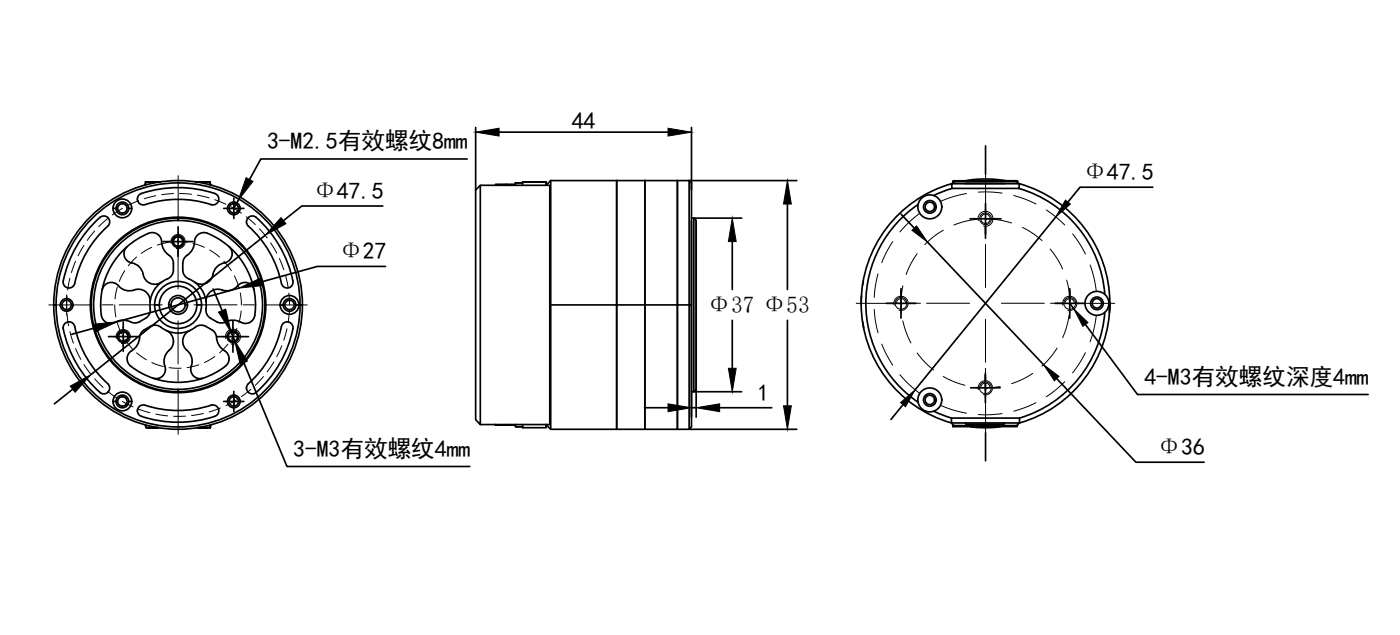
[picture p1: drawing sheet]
<svg xmlns="http://www.w3.org/2000/svg" width="208mm" height="94mm" viewBox="0 0 208 94" stroke-linecap="round" stroke-linejoin="round" font-family="sans-serif">
<defs><g id="words">
<g font-size="3.5">
<text x="39.6" y="22.1">3-M2.5有效螺纹8mm</text>
<text x="84.9" y="19.1">44</text>
<text x="46.5" y="29.5">Φ47.5</text>
<text x="160.8" y="26.7">Φ47.5</text>
<text x="50.4" y="38.5">Φ27</text>
<text x="105" y="46.5">Φ37 Φ53</text>
<text x="112.4" y="59.4">1</text>
<text x="169.8" y="57.1">4-M3有效螺纹深度4mm</text>
<text x="43.5" y="67.8">3-M3有效螺纹4mm</text>
<text x="171.8" y="67.5">Φ36</text>
</g>
</g></defs>
<!-- layer: 0 -->
<g fill="none" stroke="#000" stroke-width=".25">
<path d="M70.6 18.9v9.3M74.1 19.6h25M102.6 18.9v9.3M14.1 33l.7-.7a.87 .87 0 0 1 1.3 0 .87 .87 0 0 1-.1 1.3 16.3 16.3 0 0 0-5 8.7 .87 .87 0 0 1-1.1 .4 .87 .87 0 0 1-.5-1 17.4 17.4 0 0 1 4.7-8.7zM16.8 30.9h.4M16.8 30.9a1.39 1.39 0 0 0 1.4 1.4 1.39 1.39 0 0 0 1.4-1.4M16.8 30.9a1.39 1.39 0 0 1 1.4-1.4 1.39 1.39 0 0 1 1.4 1.4M17.2 30.9a.94 .94 0 0 1 1-.9 .94 .94 0 0 1 .9 .9M17.2 30.9a.94 .94 0 0 0 1 1 .94 .94 0 0 0 .9-1M18.2 37.2a10.8 10.8 0 0 1 4.2-2.7 1.39 1.39 0 0 1 1.6 1.4 2.69 2.69 0 0 0 1.4 2.2 2.66 2.66 0 0 1-.2 3.1 4.4 4.4 0 0 0-2.9 4.8 2.19 2.19 0 0 1-1.9 1.9 1.96 1.96 0 0 1-1.5-.3 2.74 2.74 0 0 0-2.1 .3 1.39 1.39 0 0 1-1.8-1.1 11.5 11.5 0 0 1 3.2-9.6zM18.9 36.6a1.39 1.39 0 0 0-.4 1.4 1.39 1.39 0 0 0 1.1 1 2.25 2.25 0 0 1 1.8 2.1 1.74 1.74 0 0 0 2.6 .8M19.1 30.9h.5"/>
<path d="M20.7 28.8a16.5 16.5 0 0 1 11.5 .1 .87 .87 0 0 1 .2 1.1 .87 .87 0 0 1-1.1 .4 16.1 16.1 0 0 0-10 0 .87 .87 0 0 1-.9-.6 .87 .87 0 0 1 .3-1zM21.6 27h2.2M21.6 27h1.3M21.6 27v.4M21.6 27.2l-.1 .3M21.9 27h1.9zM23.1 27h.7M26.4 32.4v.3M26.4 32.7a12.5 12.5 0 0 0-12.5 12.6 12.5 12.5 0 0 0 12.5 12.5M26.4 32.7a12.5 12.5 0 0 1 12.6 12.6 12.5 12.5 0 0 1-12.6 12.5M26.4 32.4a12.9 12.9 0 0 1 12.9 12.9 12.9 12.9 0 0 1-12.9 12.8M26.4 32.4a12.9 12.9 0 0 0-12.9 12.9 12.9 12.9 0 0 0 12.9 12.8"/>
<path d="M29.1 27h2zM29.1 27h1.7zM29.2 35a1.39 1.39 0 0 1 1.6-.4 11.4 11.4 0 0 1 6.9 12.5 1.39 1.39 0 0 1-1.9 .7 2.69 2.69 0 0 0-2.7 .1 2.65 2.65 0 0 1-2.5-1.7 4.5 4.5 0 0 0-3-5 2.59 2.59 0 0 1-.1-3.1 2.85 2.85 0 0 0 1.4-2.6zM31.1 27v.4v-.4M31.1 27.2l.2 .3M33.2 30.9h3M34 36.6a1.39 1.39 0 0 1 .4 1.4 1.39 1.39 0 0 1-1.1 1 2.25 2.25 0 0 0-1.8 2.1 1.74 1.74 0 0 1-2.6 .8M34.7 29.4v3M35.4 29.7l-.7 1.2M36.9 32.3a.87 .87 0 0 1 1.1 0 16.8 16.8 0 0 1 5.5 9.7 .87 .87 0 0 1-.9 .7 .87 .87 0 0 1-.8-.7 16 16 0 0 0-5.1-8.6 .87 .87 0 0 1 .2-1.1zM39.3 34.9l-25.8 20.7M56.8 30.6h-12l-2.7 2.1"/>
<path d="M57.2 39.5h-10.1l-8.2 2.3M69.3 23.6h-30.6l-1.7 3.1M71.3 27.5v35.5l-.7-.7v-34.1zM71.3 27.5h10.3v35.5h-10.3M73.5 27.5v-.2h1.6v.2M75.1 27.3h1.4M77.6 27h3.4zM77.6 27v.5M77.6 27.1h-1.1v.4M77.9 27h2.8zM81 27.5v-.5v.5M81.7 26.8v36.9"/>
<path d="M81.7 26.8l-.7 .7M81.7 26.8h36.6M95.7 26.8v18.5M102.6 32.7v30.7l-.3 .3v-18.4h.3v-18.2l-.3-.3v18.5h-1.8v-18.5v36.9v-18.4h-4.8v18.4v-18.4h-4.2v18.4v-36.9v18.5h-9.8M102.6 32.4h.4v25.7h-.4M103.3 32.7v29.2M108.7 35.8v7.2M110.1 32.4h-7.1l.3 .3v25.1l-.3 .3h7.1M116.9 30.3v12.7M133.7 31.8l2 2.1M136.3 30.3a17.8 17.8 0 0 0 0 29.4M137.6 35.9l17.3 18.2"/>
<path d="M141.2 27.3a18.5 18.5 0 0 0-13.4 17.7 18.5 18.5 0 0 0 13.4 17.8M141.3 28h9.9M141.3 28l-2.7 1M141.3 27.3h.1M141.5 26.8v.2v-.2h9.5v.3M141.7 27l-.3 .1-.1 .2M141.7 27h9h.2l.2 .3M141.7 27h.1M143.3 27.3h5.7M146.3 33.7v1.7M146.3 21.6v4.2M149.3 26.8a17.7 17.7 0 0 0-6 0"/>
<path d="M151.1 27.2l.2 .1M151.2 28a17.8 17.8 0 0 1 12.8 15.7M151.3 27.3h-10.1l.1 .7M151.3 27.3l-.1 .7M151.3 27.3a18.5 18.5 0 0 1 13.4 17.7 18.5 18.5 0 0 1-13.4 17.8M156.7 32.2l-20.9 25.6M171.1 27.8h-10.8l-1.8 2.2M8 45.3h.3M8 45.3a18.5 18.5 0 0 1 18.4-18.5 18.5 18.5 0 0 1 18.5 18.5M8 45.3a18.5 18.5 0 0 0 18.4 18.4 18.5 18.5 0 0 0 18.5-18.4M8.3 45.3a18.1 18.1 0 0 1 18.1-18.2 18.1 18.1 0 0 1 18.1 18.2M8.3 45.3a18.1 18.1 0 0 0 18.1 18.1 18.1 18.1 0 0 0 18.1-18.1"/>
<path d="M9.6 48a.87 .87 0 0 1 .9-.2 .87 .87 0 0 1 .6 .7 16.3 16.3 0 0 0 5.1 8.7 .87 .87 0 0 1-.3 1.1 .87 .87 0 0 1-1.1-.1 17.2 17.2 0 0 1-5.4-9.6zM10.8 57.8l-2.7 2.1M14 48.7l-3.3 .9M15.2 43a1.39 1.39 0 0 1 1-1 1.39 1.39 0 0 1 1.4 .4 2.3 2.3 0 0 0 2.7 .5 1.74 1.74 0 0 1 2 1.9M16.8 59.6h.4M16.8 59.6a1.39 1.39 0 0 0 1.4 1.4 1.39 1.39 0 0 0 1.4-1.4M16.8 59.6a1.39 1.39 0 0 1 1.4-1.4 1.39 1.39 0 0 1 1.4 1.4M17.2 59.6a.94 .94 0 0 0 1 .9 .94 .94 0 0 0 .9-.9M17.2 59.6a.94 .94 0 0 1 1-1 .94 .94 0 0 1 .9 1M19.1 59.6h.5M19.4 54.3a11.5 11.5 0 0 0 14.1 0M22.9 45.3a3.5 3.5 0 0 1 3.5-3.5 3.5 3.5 0 0 1 3.5 3.5"/>
<path d="M22.9 45.3a3.5 3.5 0 0 0 3.5 3.4 3.5 3.5 0 0 0 3.5-3.4M22.9 45.3h.7M23.6 45.3a2.79 2.79 0 0 0 2.8 2.7 2.79 2.79 0 0 0 2.8-2.7M23.6 45.3a2.79 2.79 0 0 1 2.8-2.8 2.79 2.79 0 0 1 2.8 2.8M24.7 49.1a1.74 1.74 0 0 1 .4 2.9 2.56 2.56 0 0 0-.5 2.8 1.39 1.39 0 0 1-1.9 1.3M25 45.3h.4v-.4l.3-.4 .3-.2 .4-.1 .4 .1 .4 .2 .2 .4 .1 .4h.3M25 45.3a1.39 1.39 0 0 1 1.4-1.4 1.39 1.39 0 0 1 1.4 1.4M25 45.3a1.39 1.39 0 0 0 1.4 1.3 1.39 1.39 0 0 0 1.4-1.3M25.4 45.3v.3l.3 .4 .7 .3 .4-.1 .4-.2 .2-.4 .1-.3M26.4 57.8v.3M28.1 49.1a1.8 1.8 0 0 0-.1 3.2 2.41 2.41 0 0 1 .3 2.4 1.39 1.39 0 0 0 1.9 1.4M29.2 45.3h.7"/>
<path d="M30.6 48.4a2.07 2.07 0 0 1 1.6 2.2 2.78 2.78 0 0 0 1.4 1.7 1.39 1.39 0 0 1-.1 2M30.6 48.4a1.39 1.39 0 0 0-1.6 .1 4.3 4.3 0 0 1-5.5-.2 2.6 2.6 0 0 0-2.7 1.4 2.84 2.84 0 0 1-1.5 2.6 1.39 1.39 0 0 0 .1 2M31.6 42.9l1.4 3.2M33.2 59.6h3M34.3 49.3l.5 1.3M34.7 58.1v3M34.7 58.9v1.4M35.5 42.7l-18.1 5.1M36.2 53.8l6.4 15.4h27.1M37.7 43a1.39 1.39 0 0 0-1-1 1.39 1.39 0 0 0-1.4 .4 2.24 2.24 0 0 1-2.7 .5 1.74 1.74 0 0 0-2 1.9M41.6 45.3h.4M41.6 45.3a1.39 1.39 0 0 0 1.4 1.3 1.39 1.39 0 0 0 1.4-1.3"/>
<path d="M41.6 45.3a1.39 1.39 0 0 1 1.4-1.4 1.39 1.39 0 0 1 1.4 1.4M41.9 48.1a.87 .87 0 0 1 1.1-.3 .87 .87 0 0 1 .5 1 17.1 17.1 0 0 1-5.7 9.6 .87 .87 0 0 1-1.1-.3 .87 .87 0 0 1 .2-1.2 16.4 16.4 0 0 0 5-8.8zM43.9 45.3h.5M44.5 45.3h.4M108.7 47.5v7.2M116.9 47.5v12.7M127.9 43.9l-.1 1.3M128 47.7l.2 1M128.1 41.7l-.1 .6M133.7 43.1v1.7M146.2 55.7v1.6M146.3 57.6v.3"/>
<path d="M156.8 56.2l11.8 12.4h10.1M158.8 43.1v1.7M158.8 45l.6 .9M161.1 48.1l7.7 10.4h34.3M164 46.4a17.8 17.8 0 0 1-12.7 15.6M164.7 46.1v-1.2v1.5M20.6 60.5a.87 .87 0 0 1 .9-.4 16.4 16.4 0 0 0 10.2 0 .87 .87 0 0 1 .8 .8 .87 .87 0 0 1-.6 .9 17 17 0 0 1-11.2-.1 .87 .87 0 0 1-.1-1.2zM21.5 63l.2 .3M21.7 63.5h1.8zM21.7 63.1v.4M22 63.5h1.5zM29.4 63.5h1.8h-1.2"/>
<path d="M29.4 63.5h1.5zM29.4 63.5h.3M31.2 63.1v.4v-.4M31.3 63.1l-.1 .1M73.5 63.1h3zM73.5 63.1h.1M73.5 63v.1M73.8 63.1h1zM74.7 63.1h.3zM74.7 63.1h1.4zM74.7 63.1h.1M75.1 63v.1"/>
<path d="M76.5 63v.3h1.1h-1.1M77.6 63v.5h3.4v-.5M81 63v.5M81 63l.7 .7M81.7 63.7h36.6M95.7 60.5h3.4M102.6 60.5h.7M106.8 60.5h7.7M134 60l-1.8 2.3M138.6 61l2.6 1M141.2 62v.8h10.1v-.8M141.2 62h10.1"/>
<path d="M141.3 62.8l.2 .3 .2 .1h9l.2-.1 .3-.3M143.3 62.8v.2l5.8-.1v-.1M146.3 64.2v4.2M148.6 63.3a16.6 16.6 0 0 1-4.7 0M151 63.1v.2h-9.6v-.2v.2M151.2 62.8h.1M151.3 62.8h-.1"/>
<circle cx="18.2" cy="30.9" r=".7"/>
<circle cx="26.4" cy="35.8" r=".7"/>
<circle cx="26.4" cy="35.8" r=".87"/>
<circle cx="34.7" cy="30.9" r=".7"/>
<circle cx="34.7" cy="30.9" r=".94"/>
<circle cx="138" cy="30.7" r="1.78"/>
<circle cx="138" cy="30.7" r=".94"/>
<circle cx="138" cy="30.7" r=".7"/>
<circle cx="9.9" cy="45.3" r=".7"/>
<circle cx="9.9" cy="45.3" r=".94"/>
<circle cx="18.2" cy="59.6" r=".7"/>
<circle cx="18.3" cy="50" r=".7"/>
<circle cx="18.3" cy="50" r=".87"/>
<circle cx="26.4" cy="45.3" r="13"/>
<circle cx="34.6" cy="50" r=".7"/>
<circle cx="34.6" cy="50" r=".87"/>
<circle cx="34.7" cy="59.6" r=".7"/>
<circle cx="34.7" cy="59.6" r=".94"/>
<circle cx="43" cy="45.3" r=".7"/>
<circle cx="43" cy="45.3" r=".94"/>
<circle cx="138" cy="59.3" r="1.78"/>
<circle cx="138" cy="59.3" r=".94"/>
<circle cx="138" cy="59.3" r=".7"/>
<circle cx="162.8" cy="45" r="1.78"/>
<circle cx="162.8" cy="45" r=".94"/>
<circle cx="162.8" cy="45" r=".7"/>
</g>
<g fill="none" stroke="#000" stroke-width=".15">
<path d="M11.2 38.8l-.6 1.6M12.5 36.4l-.9 1.6M14.1 34.3l-1.2 1.4M16 32.4l-1.3 1.2M18.2 30.9l-1.5 1M20.3 38.1l-1.3 1.3M20.6 29.8l-1.7 .7M22.5 36.7l-1.5 .9M23.1 29l-1.7 .5M25.1 35.9l-1.7 .5M25.4 36.1a1.06 1.06 0 0 1 .9-1.3 1.06 1.06 0 0 1 1.2 1.1 1.06 1.06 0 0 1-1.3 1M25.8 28.7l-1.8 .2"/>
<path d="M26 35.9h1.8M26.4 36.5v6.4M26.4 26.1v6.4M26.7 28.7l1.7 .1M28.6 36.1l1.7 .6M29.3 29l1.7 .4M31.1 37.1l1.5 1M31.9 29.6l1.6 .7M33.2 38.8l1.1 1.4M34.3 30.7l1.5 .9M36.5 32.2l1.4 1.1M38.5 34l1.2 1.3"/>
<path d="M40.2 36l.9 1.6M41.5 38.4l.6 1.6M132.5 35.8l-.9 1.5-.7 1.7M136.1 37.7l-1 1.6-.6 1.4M136.5 31.7l-1.6 1.3-1.3 1.4M140 34.2l-1.6 1-1.2 1.1M143.4 28.7l-1.8 .4-2 .8M145 32.6l-1.8 .3-1.6 .5M145.2 32.8a1.11 1.11 0 0 1 1-1.4 1.11 1.11 0 0 1 1.2 1.2 1.11 1.11 0 0 1-1.4 .9M145.2 28.5h1.7l1.8 .2M146.3 36.3v6.4M146.3 25.8v6.4"/>
<path d="M146.7 32.5l1.7 .2 1.7 .4M150.5 29l1.6 .5 1.7 .8M151.8 33.8l1.5 .9 1.4 1M155.3 31.2l1.4 1 1.3 1.2M155.9 37l1.1 1.5 .7 1.4M159.2 34.7l1.1 1.5 .8 1.5M161.8 39.3l.5 1.8 .4 2.1M7.2 45.3h6.5M9.9 43.8v2.9M9.9 43.9v1.8M9.9 46.6l.3 1.7M10.4 41.3l-.4 1.7"/>
<path d="M10.4 49.2l.5 1.7M11.2 51.7l.8 1.6M12.5 54.1l1 1.4M14.1 56.2l1.2 1.3M15.1 45.2h1.7M16 58.1l1.4 1M17 45.3l.2 1.7M17.3 50.2a1.06 1.06 0 0 1 .9-1.3 1.06 1.06 0 0 1 1.1 1.1 1.06 1.06 0 0 1-1.3 1M17.4 42.6l-.3 1.8M17.4 47.9l.7 1.7M17.7 45.2h6.4M18.2 59.6l1.5 .8"/>
<path d="M18.5 40.2l-.8 1.6M18.5 50.3l1.1 1.4M20.3 52.4l1.4 1M22.5 53.8l1.7 .6M25.1 54.6h1.8M26.4 47.6v6.4M26.4 54.9v1.6M26.4 58v6.4M28.8 45.2h6.4M29.5 54.1l-1.7 .5M31.9 52.9l-1.6 .9M33.5 50.2a1.11 1.11 0 0 1 1-1.4 1.11 1.11 0 0 1 1.2 1.3 1.11 1.11 0 0 1-1.4 .9"/>
<path d="M33.8 51.1l-1.2 1.3M34.8 40.9l.7 1.7M35.1 59.3l-1.6 .9M35.2 48.7l-.9 1.6M35.7 43.5l.1 1.8M35.8 46.1l-.3 1.8M36.1 45.2h1.6M37.2 57.8l-1.4 1.1M39.1 55.9l-1.2 1.3M39.2 45.3h6.4M40.6 53.7l-.9 1.5M41.8 51.3l-.7 1.6"/>
<path d="M42.4 40.9l.4 1.7M42.6 48.8l-.5 1.7M42.9 43.5l.1 1.8M42.9 46.1l-.1 1.8M127.1 45h6.4M129.8 45.9l.1 1.8 .4 1.7M130.3 40.6l-.4 1.7-.1 1.8M130.9 51.1l.7 1.6 .9 1.5M132.7 45.3a1.06 1.06 0 0 1 .9-1.3 1.06 1.06 0 0 1 1.2 1.1 1.06 1.06 0 0 1-1.3 .9M133 45a.7 .7 0 0 1 .7-.7 .7 .7 0 0 1 .7 .7M133.6 55.6l1.3 1.4 1.6 1.4M134 42.4l-.2 1.7v1.8"/>
<path d="M134 47.6l.5 1.7 .7 1.6M135 45h1.6M136.1 52.4l1.2 1.4 1.2 1.1M137.5 45h6.4M140 55.9l1.7 .8 1.5 .5M145.2 57.8a1.06 1.06 0 0 1 1-1.3 1.06 1.06 0 0 1 1.1 1.1 1.06 1.06 0 0 1-1.3 1M145.6 57.5a.7 .7 0 0 1 .6-.6 .7 .7 0 0 1 .7 .6M146.3 47.4v6.4M146.3 54.7v1.6M146.3 57.8v6.4M148.4 57.4l-1.8 .1h-1.6M148.6 45h6.4"/>
<path d="M153.3 55.4l-1.6 .9-1.6 .6M153.8 59.8l-1.7 .7-1.6 .5M155.9 45h1.7M156.9 51.7l-1 1.4-1.2 1.2M157.8 45.3a1.06 1.06 0 0 1 .9-1.3 1.06 1.06 0 0 1 1.1 1.1 1.06 1.06 0 0 1-1.3 .9M158 56.6l-1.3 1.2-1.4 1.1M158.1 45a.7 .7 0 0 1 .7-.7 .7 .7 0 0 1 .7 .7M158.3 41.6l.4 1.5 .1 1.9M158.7 46.8l-.4 1.6-.6 1.7M159 45h6.5M161.1 52.3l-.8 1.5-1.1 1.5M162.7 46.8l-.4 2.1-.5 1.8"/>
<path d="M20.6 60.7l1.7 .6M23.1 61.5l1.8 .2M27.5 61.8h-1.7M30.2 61.4l-1.8 .3M32.7 60.6l-1.7 .5M139.6 60.1l2 .8 1.8 .4M148.7 61.4l-1.8 .1h-1.7"/>
<circle cx="146.3" cy="32.5" r=".87"/>
<circle cx="146.3" cy="32.5" r=".7"/>
<circle cx="133.7" cy="45" r=".87"/>
<circle cx="146.2" cy="57.5" r=".87"/>
<circle cx="158.8" cy="45" r=".87"/>
</g>
<!-- layer: 10 -->
<g fill="none" stroke="#000" stroke-width=".25">
<path d="M26.4 33.7v2.1h-2.2M28.6 35.8h-2.2v2.2M146.3 30.2v2.3h-2.3M148.6 32.5h-2.3v2.3M18.3 47.8v2.2h-2.2M20.5 50h-2.2v2.1M34.6 47.6v2.4h-2.3M36.9 50h-2.3v2.3M133.7 42.8v2.2h-2.2M135.9 45h-2.2v2.2M146.2 55.4v2.1h-2.1M148.4 57.5h-2.2v2.2"/>
<path d="M158.8 42.8v2.2h-2.2M161 45h-2.2v2.2"/>
</g>
<!-- layer: 0 -->
<g fill="#000" stroke="#000" stroke-width=".15">
<path d="M70.6 19.6l3.5-.6v1.2zM99.1 19l3.5 .6-3.5 .6zM36.5 26.4l1 .5-2.1 2.8zM41.7 32.3l.7 .9-3.1 1.7zM108.7 32.4l.6 3.4h-1.2zM116.9 26.8l.6 3.5h-1.2zM135.4 34.2l.6-.7 1.6 2.4zM158.1 29.7l.8 .6-2.2 1.9zM10.4 57.3l3.1-1.7-2.3 2.6zM13.9 48.1l3.5-.3-3.2 1.4zM32.4 46.3l1.1-.4 .8 3.4zM34.8 50.6l1.9 3-1.1 .4z"/>
<path d="M35.5 42.7l3.2-1.4 .3 1.1zM99.1 59.9l3.5 .6-3.5 .6zM103.3 60.5l3.5-.6v1.2zM108.1 54.7h1.2l-.6 3.4zM133.7 59.7l2.1-1.9-1.4 2.5zM154.9 54.1l2.3 1.8-.7 .6zM159.4 45.9l2.1 2-.8 .5zM116.3 60.2h1.2l-.6 3.5z"/>
</g>
<use href="#words"/>
</svg>
